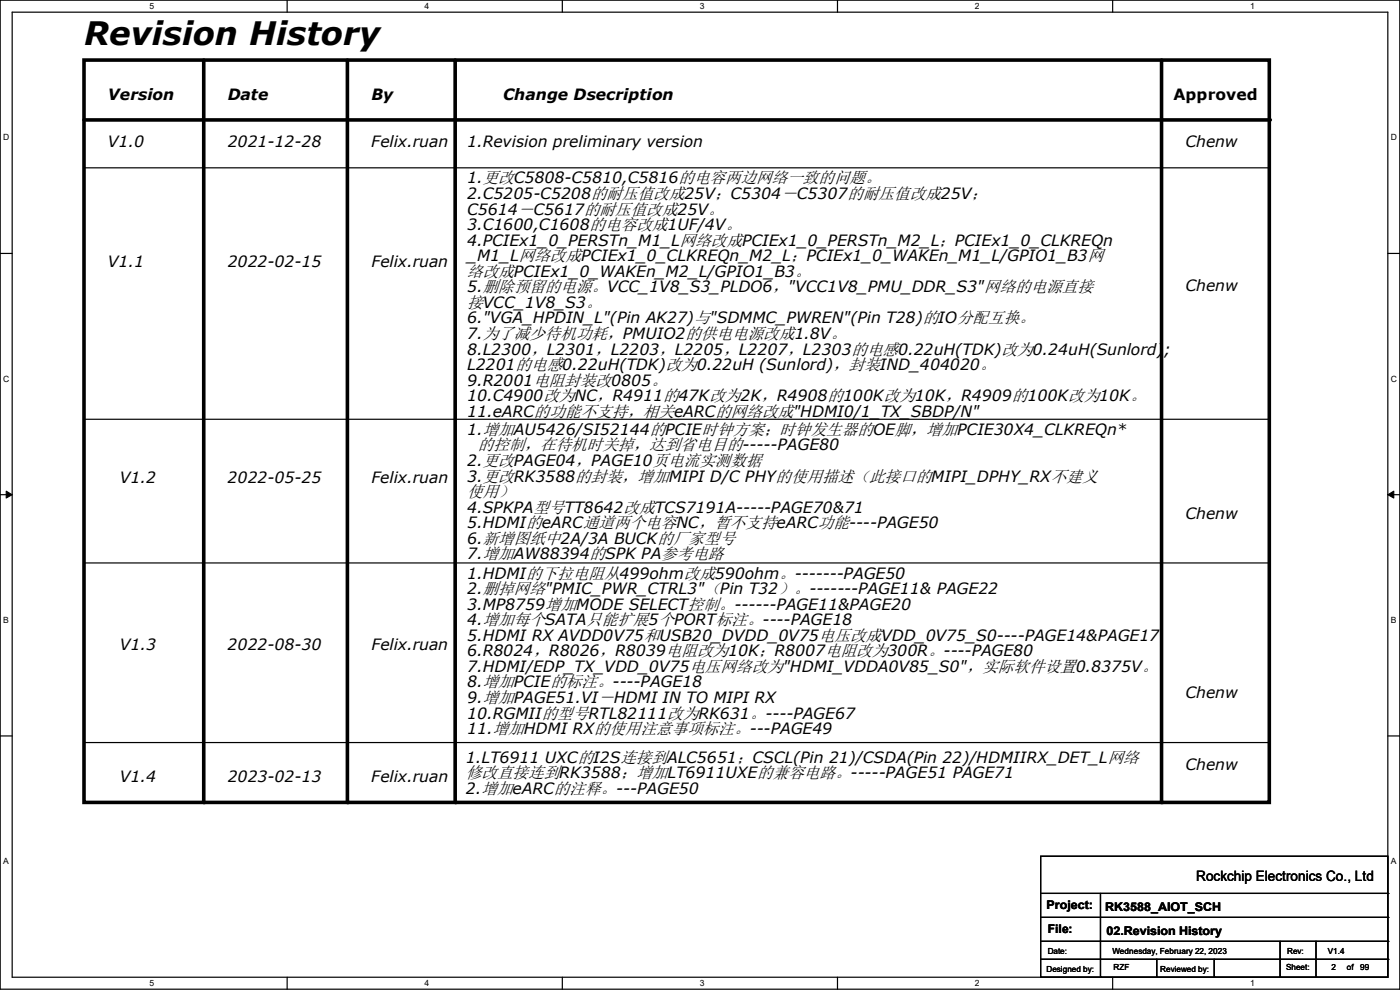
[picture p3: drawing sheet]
<svg xmlns="http://www.w3.org/2000/svg" width="297mm" height="210mm" viewBox="0 0 297 210" stroke-linecap="round" stroke-linejoin="round" font-family="sans-serif">
<defs><g id="words">
<text font-size="6.9" x="17.8" y="9.5">Revision History</text>
<g font-size="3.5">
<text x="99.1" y="58.7">络改成PCIEx1_0_WAKEn_M2_L/GPIO1_B3。</text>
<text x="99.1" y="65.3">接VCC_1V8_S3。</text>
<text x="101.4" y="95.5">的控制，在待机时关掉，达到省电目的-----PAGE80</text>
<text x="99.1" y="105.5">使用）</text>
<text x="98.8" y="165.1">修改直接连到RK3588；增加LT6911UXE的兼容电路。-----PAGE51 PAGE71</text>
</g>
<g font-size="3.3">
<text x="22.9" y="21.1">Version</text>
<text x="48.3" y="21.1">Date</text>
<text x="78.8" y="21.1">By</text>
<text x="106.7" y="21.1">Change Dsecription</text>
<text x="249" y="21.1">Approved</text>
<text x="22.9" y="31.3">V1.0</text>
<text x="48.3" y="31.3">2021-12-28</text>
<text x="78.8" y="31.3">Felix.ruan</text>
<text x="99.1" y="31.3">1.Revision preliminary version</text>
<text x="251.5" y="31.3">Chenw</text>
<text x="99.1" y="38.9">1.更改C5808-C5810,C5816的电容两边网络一致的问题。</text>
<text x="99.1" y="42.2">2.C5205-C5208的耐压值改成25V；C5304－C5307的耐压值改成25V；</text>
<text x="99.1" y="45.5">C5614－C5617的耐压值改成25V。</text>
<text x="99.1" y="48.8">3.C1600,C1608的电容改成1UF/4V。</text>
<text x="99.1" y="52.1">4.PCIEx1_0_PERSTn_M1_L网络改成PCIEx1_0_PERSTn_M2_L；PCIEx1_0_CLKREQn</text>
<text x="22.9" y="56.7">V1.1</text>
<text x="48.3" y="56.7">2022-02-15</text>
<text x="78.8" y="56.7">Felix.ruan</text>
<text x="99.1" y="55.4">_M1_L网络改成PCIEx1_0_CLKREQn_M2_L；PCIEx1_0_WAKEn_M1_L/GPIO1_B3网</text>
<text x="99.1" y="62">5.删除预留的电源。VCC_1V8_S3_PLDO6，&quot;VCC1V8_PMU_DDR_S3&quot;网络的电源直接</text>
<text x="251.5" y="61.8">Chenw</text>
<text x="99.1" y="68.6">6.&quot;VGA_HPDIN_L&quot;(Pin AK27)与&quot;SDMMC_PWREN&quot;(Pin T28)的IO分配互换。</text>
<text x="99.1" y="71.9">7.为了减少待机功耗，PMUIO2的供电电源改成1.8V。</text>
<text x="99.1" y="75.2">8.L2300，L2301，L2203，L2205，L2207，L2303的电感0.22uH(TDK)改为0.24uH(Sunlord);</text>
<text x="99.1" y="78.5">L2201的电感0.22uH(TDK)改为0.22uH (Sunlord)，封装IND_404020。</text>
<text x="99.1" y="81.8">9.R2001电阻封装改0805。</text>
<text x="99.1" y="85.1">10.C4900改为NC，R4911的47K改为2K，R4908的100K改为10K，R4909的100K改为10K。</text>
<text x="99.1" y="88.4">11.eARC的功能不支持，相关eARC的网络改成&quot;HDMI0/1_TX_SBDP/N&quot;</text>
<text x="99.1" y="92.2">1.增加AU5426/SI52144的PCIE时钟方案；时钟发生器的OE脚，增加PCIE30X4_CLKREQn*</text>
<text x="99.1" y="98.8">2.更改PAGE04，PAGE10页电流实测数据</text>
<text x="25.4" y="102.4">V1.2</text>
<text x="48.3" y="102.4">2022-05-25</text>
<text x="78.8" y="102.4">Felix.ruan</text>
<text x="99.1" y="102.2">3.更改RK3588的封装，增加MIPI D/C PHY的使用描述（此接口的MIPI_DPHY_RX不建义</text>
<text x="99.1" y="108.8">4.SPKPA型号TT8642改成TCS7191A-----PAGE70&amp;71</text>
<text x="99.1" y="112.1">5.HDMI的eARC通道两个电容NC，暂不支持eARC功能----PAGE50</text>
<text x="251.5" y="110">Chenw</text>
<text x="99.1" y="115.4">6.新增图纸中2A/3A BUCK的厂家型号</text>
<text x="99.1" y="118.7">7.增加AW88394的SPK PA参考电路</text>
<text x="99.1" y="122.7">1.HDMI的下拉电阻从499ohm改成590ohm。-------PAGE50</text>
<text x="99.1" y="126">2.删掉网络&quot;PMIC_PWR_CTRL3&quot;（Pin T32）。-------PAGE11&amp; PAGE22</text>
<text x="99.1" y="129.3">3.MP8759增加MODE SELECT控制。------PAGE11&amp;PAGE20</text>
<text x="25.4" y="138">V1.3</text>
<text x="48.3" y="138">2022-08-30</text>
<text x="78.8" y="138">Felix.ruan</text>
<text x="99.1" y="132.6">4.增加每个SATA只能扩展5个PORT标注。----PAGE18</text>
<text x="99.1" y="135.9">5.HDMI RX AVDD0V75和USB20_DVDD_0V75电压改成VDD_0V75_S0----PAGE14&amp;PAGE17</text>
<text x="99.1" y="139.2">6.R8024，R8026，R8039电阻改为10K；R8007电阻改为300R。----PAGE80</text>
<text x="99.1" y="142.5">7.HDMI/EDP_TX_VDD_0V75电压网络改为&quot;HDMI_VDDA0V85_S0&quot;，实际软件设置0.8375V。</text>
<text x="99.1" y="145.8">8.增加PCIE的标注。----PAGE18</text>
<text x="99.1" y="149.1">9.增加PAGE51.VI－HDMI IN TO MIPI RX</text>
<text x="251.5" y="148.1">Chenw</text>
<text x="99.1" y="152.4">10.RGMII的型号RTL82111改为RK631。----PAGE67</text>
<text x="99.1" y="155.7">11.增加HDMI RX的使用注意事项标注。---PAGE49</text>
<text x="98.8" y="161.8">1.LT6911 UXC的I2S连接到ALC5651；CSCL(Pin 21)/CSDA(Pin 22)/HDMIIRX_DET_L网络</text>
<text x="25.4" y="165.9">V1.4</text>
<text x="48.3" y="165.9">2023-02-13</text>
<text x="78.8" y="165.9">Felix.ruan</text>
<text x="251.5" y="163.4">Chenw</text>
<text x="98.8" y="168.4">2.增加eARC的注释。---PAGE50</text>
</g>
<text font-size="3" x="253.8" y="186.9">Rockchip Electronics Co., Ltd</text>
<g font-size="2.5">
<text x="222" y="192.9">Project:</text>
<text x="222.3" y="198">File:</text>
<text x="234.5" y="193.2">RK3588_AIOT_SCH</text>
<text x="234.7" y="198.2">02.Revision History</text>
</g>
<g font-size="1.8">
<text x="31.7" y="1.9">5</text>
<text x="90.1" y="1.9">4</text>
<text x="148.5" y="1.9">3</text>
<text x="206.8" y="1.9">2</text>
<text x="265.2" y="1.9">1</text>
<text x=".7" y="29.8">D</text>
<text x="295.1" y="29.8">D</text>
<text x=".7" y="80.9">C</text>
<text x="295.1" y="80.9">C</text>
<text x=".7" y="132.1">B</text>
<text x="295.1" y="132.1">B</text>
<text x=".7" y="183.3">A</text>
<text x="295.1" y="183.3">A</text>
<text x="222.3" y="202.3">Date:</text>
<text x="236" y="202.3">Wednesday, February 22, 2023</text>
<text x="273.1" y="202.3">Rev:</text>
<text x="281.7" y="202.3">V1.4</text>
<text x="31.7" y="209.2">5</text>
<text x="90.1" y="209.2">4</text>
<text x="148.5" y="209.2">3</text>
<text x="206.8" y="209.2">2</text>
<text x="222" y="206.1">Designed by:</text>
<text x="236.3" y="205.9">RZF</text>
<text x="246.2" y="206.1">Reviewed by:</text>
<text x="265.2" y="209.2">1</text>
<text x="272.8" y="205.9">Sheet:</text>
<text x="282.5" y="205.9">2</text>
<text x="285.7" y="205.9">of</text>
<text x="288.6" y="205.9">99</text>
</g>
</g></defs>
<path d="M0 0h297v209.8h-297zM2.6 2.6h291.8v204.7h-291.8z" fill="none" stroke="#000" stroke-width=".25"/>
<g fill="#fff">
<path d="M31.7 .3h1v2h-1z"/>
<path d="M31.7 207.6h1v1.9h-1z"/>
</g>
<path d="M60.9 0v2.6M60.9 207.3v2.5" fill="none" stroke="#000" stroke-width=".25"/>
<g fill="#fff">
<path d="M90.1 .3h1v2h-1z"/>
<path d="M90.1 207.6h1v1.9h-1z"/>
</g>
<path d="M119.3 0v2.6M119.3 207.3v2.5" fill="none" stroke="#000" stroke-width=".25"/>
<g fill="#fff">
<path d="M148.5 .3h.9v2h-.9z"/>
<path d="M148.5 207.6h.9v1.9h-.9z"/>
</g>
<path d="M177.7 0v2.6M177.7 207.3v2.5" fill="none" stroke="#000" stroke-width=".25"/>
<g fill="#fff">
<path d="M206.8 .3h1v2h-1z"/>
<path d="M206.8 207.6h1v1.9h-1z"/>
</g>
<path d="M236.1 0v2.6M236.1 207.3v2.5" fill="none" stroke="#000" stroke-width=".25"/>
<g fill="#fff">
<path d="M265.2 .3h1v2h-1z"/>
<path d="M265.2 207.6h1v1.9h-1z"/>
<path d="M.7 28.2h1.2v1.9h-1.2z"/>
<path d="M295.1 28.2h1.2v1.9h-1.2z"/>
<path d="M.7 79.3h1.2v2h-1.2z"/>
<path d="M295.1 79.3h1.2v2h-1.2z"/>
</g>
<path d="M0 53.8h2.6M294.4 53.8h2.6" fill="none" stroke="#000" stroke-width=".25"/>
<g fill="#fff">
<path d="M.7 130.5h1.2v2h-1.2z"/>
<path d="M295.1 130.5h1.1v2h-1.1z"/>
</g>
<path d="M0 104.9h2.6M294.4 104.9h2.6" fill="none" stroke="#000" stroke-width=".25"/>
<path d="M1.3 104.2l1.3 .7-1.3 .8zM294.4 104.9l1.3-.7v1.5z" fill="#000" stroke="#000" stroke-width=".21"/>
<g fill="#fff">
<path d="M.7 181.7h1.2v2h-1.2z"/>
<path d="M295.1 181.7h1.1v2h-1.1z"/>
</g>
<g fill="none" stroke="#000" stroke-width=".25">
<path d="M17.8 35.6h251.5M269.3 35.6h.1M17.8 88.9h251.5M269.3 88.9h.1M17.8 119.4h251.5M269.3 119.4h.1M0 156.1h2.6M17.8 157.5h251.5M269.3 157.5h.1M294.4 156.1h2.6M220.8 181.7h73.6v25.6h-73.6zM220.8 189.5h73.6"/>
<path d="M220.8 194.6h73.6M220.8 199.7h73.6M233.5 189.5v17.8M271.6 199.7v7.6M279.2 199.7v7.6M294.4 189.5h.1M294.4 194.6h.1M294.4 199.7h.1M220.8 203.5h73.6M233.5 207.3h.1M245.4 207.3h.1M245.4 203.5v3.8"/>
<path d="M257.6 207.3h.1M257.6 203.5v3.8M271.6 207.3h.1M279.2 207.3h.1M294.4 203.5h.1"/>
</g>
<path d="M17.8 12.7h251.5v157.5h-251.5zM43.2 12.7v157.5M73.7 12.7v157.5M96.6 12.7v157.5M246.4 12.7v157.5M17.8 25.4h251.5" fill="none" stroke="#000" stroke-width=".76"/>
<g fill="#000">
<circle cx="269.3" cy="25.4" r=".38"/>
<circle cx="43.2" cy="170.2" r=".38"/>
<circle cx="73.7" cy="170.2" r=".38"/>
<circle cx="96.6" cy="170.2" r=".38"/>
<circle cx="246.4" cy="170.2" r=".38"/>
</g>
<use href="#words"/>
</svg>
